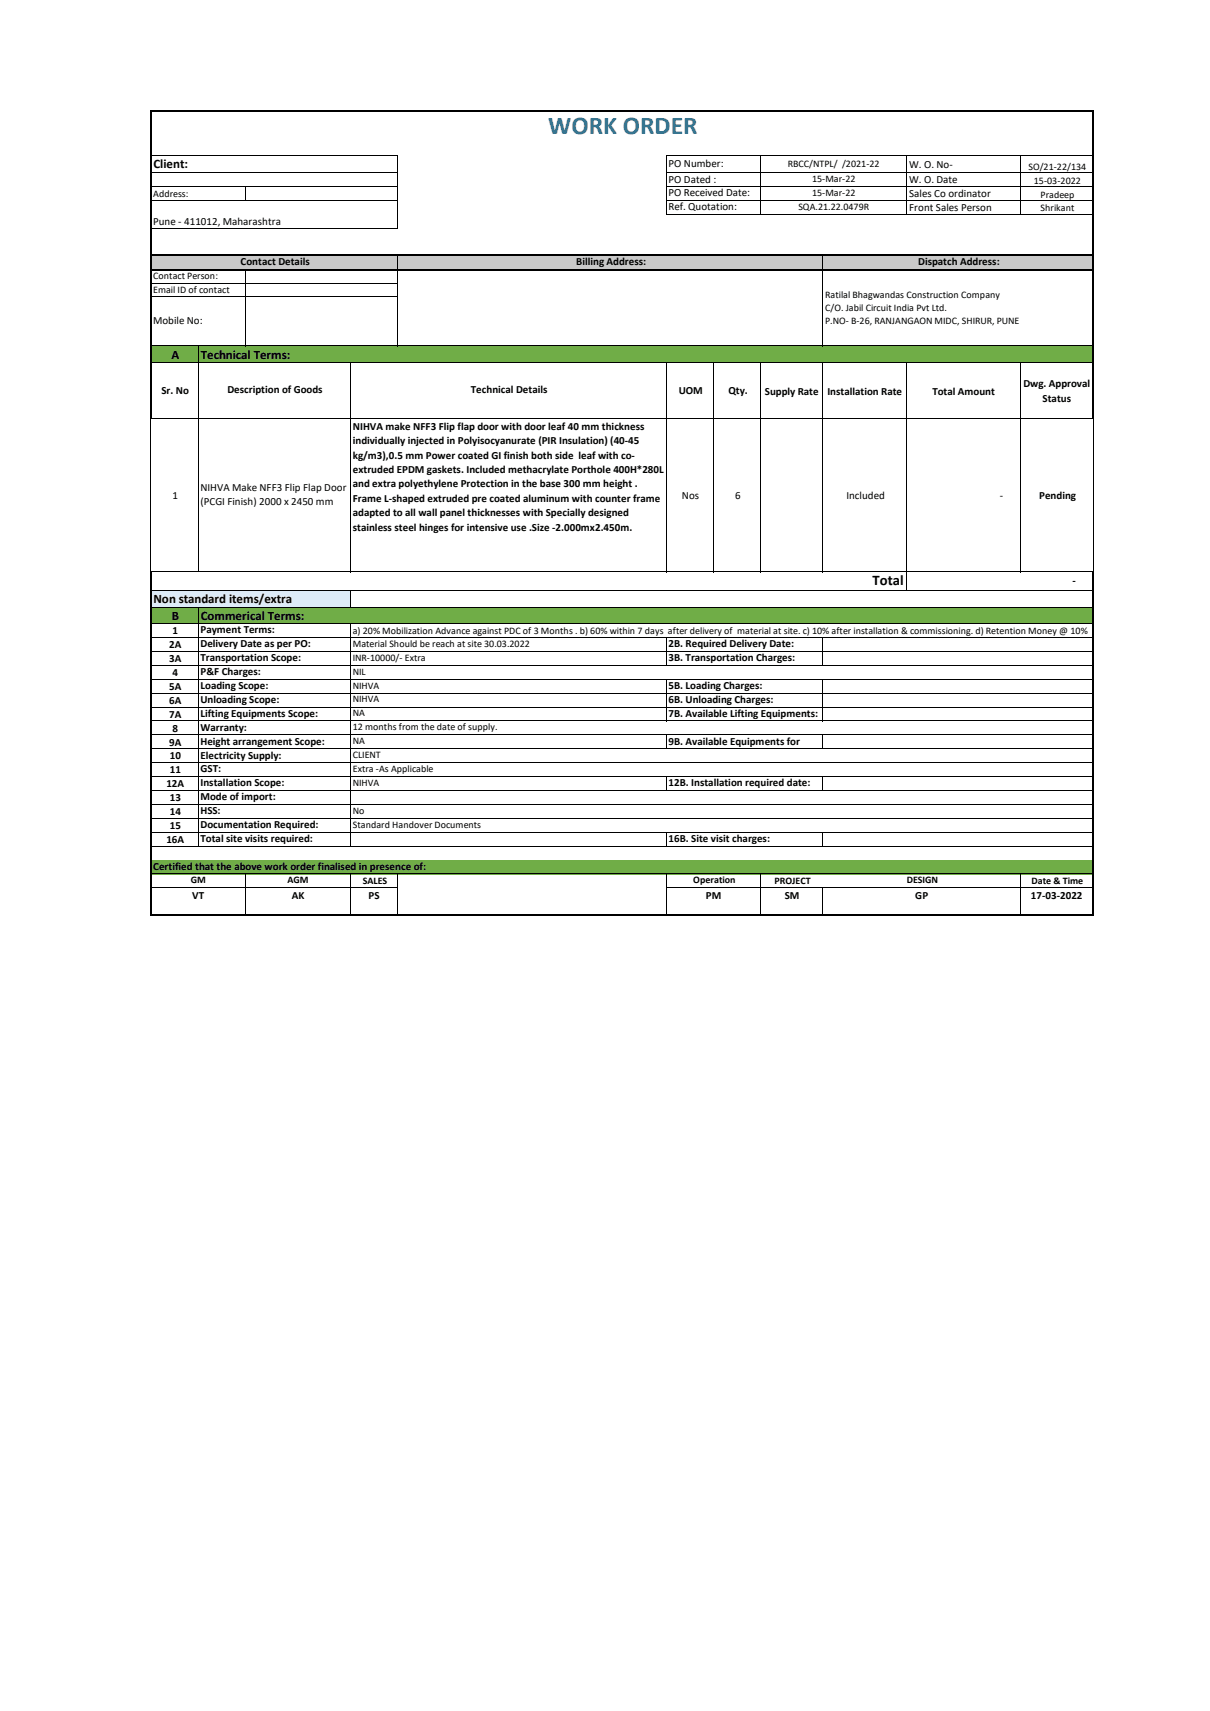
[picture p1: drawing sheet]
<svg xmlns="http://www.w3.org/2000/svg" width="210mm" height="297mm" viewBox="0 0 210 297" stroke-linecap="round" stroke-linejoin="round" font-family="sans-serif">
<defs><g id="words">
<text font-size="4.4" fill="#2f75b5" x="95.1" y="23.3">WORK ORDER</text>
<text font-size="2.5" x="151.4" y="101.5">Total</text>
<g font-size="2.2">
<text x="26.6" y="29.1">Client:</text>
<text x="29.8" y="62.2">A</text>
<text x="34.8" y="62.3">Technical Terms:</text>
<text x="26.6" y="104.6">Non standard items/extra</text>
<text x="29.8" y="107.5">B</text>
<text x="34.8" y="107.6">Commerical Terms:</text>
</g>
<g font-size="1.9">
<text x="116" y="29">PO Number:</text>
<text x="157.8" y="29.1">W. O. No-</text>
<text x="116" y="31.8">PO Dated :</text>
<text x="116" y="34">PO Received Date:</text>
<text x="157.8" y="31.8">W. O. Date</text>
<text x="157.8" y="34.2">Sales Co ordinator</text>
<text x="26.6" y="39">Pune - 411012, Maharashtra</text>
<text x="116" y="36.4">Ref. Quotation:</text>
<text x="157.8" y="36.6">Front Sales Person</text>
<text x="41.7" y="46">Contact Details</text>
<text x="100" y="46">Billing Address:</text>
<text x="159.3" y="46">Dispatch Address:</text>
<text x="26.6" y="56.3">Mobile No:</text>
<text x="28" y="68.4">Sr. No</text>
<text x="39.5" y="68.2">Description of Goods</text>
<text x="81.7" y="68.2">Technical Details</text>
<text x="117.8" y="68.4">UOM</text>
<text x="126.4" y="68.4">Qty.</text>
<text x="132.7" y="68.5">Supply Rate</text>
<text x="143.6" y="68.5">Installation Rate</text>
<text x="161.8" y="68.5">Total Amount</text>
<text x="177.6" y="67.2">Dwg. Approval</text>
<text x="180.9" y="69.7">Status</text>
<text x="61.2" y="74.6">NIHVA make NFF3 Flip flap door with door leaf 40 mm thickness</text>
<text x="61.2" y="77.1">individually injected in Polyisocyanurate (PIR Insulation) (40-45</text>
<text x="61.2" y="79.6">kg/m3),0.5 mm Power coated GI finish both side leaf with co-</text>
<text x="61.2" y="82.1">extruded EPDM gaskets. Included methacrylate Porthole 400H*280L</text>
<text x="29.9" y="86.6">1</text>
<text x="34.8" y="85.2">NIHVA Make NFF3 Flip Flap Door</text>
<text x="34.8" y="87.7">(PCGI Finish) 2000 x 2450 mm</text>
<text x="61.2" y="84.6">and extra polyethylene Protection in the base 300 mm height .</text>
<text x="61.2" y="87.1">Frame L-shaped extruded pre coated aluminum with counter frame</text>
<text x="61.2" y="89.6">adapted to all wall panel thicknesses with Specially designed</text>
<text x="118.3" y="86.6">Nos</text>
<text x="127.6" y="86.6">6</text>
<text x="146.9" y="86.6">Included</text>
<text x="173.5" y="86.6">-</text>
<text x="180.3" y="86.6">Pending</text>
<text x="61.2" y="92.1">stainless steel hinges for intensive use .Size -2.000mx2.450m.</text>
<text x="186.1" y="101.3">-</text>
<text x="29.4" y="112.5">2A</text>
<text x="29.9" y="110.1">1</text>
<text x="34.8" y="112.3">Delivery Date as per PO:</text>
<text x="34.8" y="109.9">Payment Terms:</text>
<text x="116" y="112.3">2B. Required Delivery Date:</text>
<text x="29.4" y="114.9">3A</text>
<text x="29.4" y="119.7">5A</text>
<text x="29.9" y="117.3">4</text>
<text x="34.8" y="117.2">P&amp;F Charges:</text>
<text x="34.8" y="119.6">Loading Scope:</text>
<text x="34.8" y="114.7">Transportation Scope:</text>
<text x="116" y="119.6">5B. Loading Charges:</text>
<text x="116" y="114.7">3B. Transportation Charges:</text>
<text x="29.4" y="122.1">6A</text>
<text x="29.4" y="124.6">7A</text>
<text x="34.8" y="122">Unloading Scope:</text>
<text x="34.8" y="124.4">Lifting Equipments Scope:</text>
<text x="116" y="122">6B. Unloading Charges:</text>
<text x="116" y="124.4">7B. Available Lifting Equipments:</text>
<text x="29.4" y="129.4">9A</text>
<text x="29.5" y="131.8">10</text>
<text x="29.9" y="127">8</text>
<text x="34.8" y="131.6">Electricity Supply:</text>
<text x="34.8" y="126.8">Warranty:</text>
<text x="34.8" y="129.2">Height arrangement Scope:</text>
<text x="116" y="129.3">9B. Available Equipments for</text>
<text x="28.9" y="136.6">12A</text>
<text x="29.5" y="134.2">11</text>
<text x="34.8" y="134">GST:</text>
<text x="34.8" y="136.5">Installation Scope:</text>
<text x="116" y="136.5">12B. Installation required date:</text>
<text x="29.5" y="139">13</text>
<text x="29.5" y="141.5">14</text>
<text x="29.5" y="143.9">15</text>
<text x="34.8" y="138.9">Mode of import:</text>
<text x="34.8" y="141.3">HSS:</text>
<text x="34.8" y="143.7">Documentation Required:</text>
<text x="28.9" y="146.3">16A</text>
<text x="34.8" y="146.1">Total site visits required:</text>
<text x="116" y="146.1">16B. Site visit charges:</text>
<text x="26.6" y="151">Certified that the above work order finalised in presence of:</text>
<text x="33.4" y="155.9">VT</text>
<text x="50.6" y="155.9">AK</text>
<text x="64" y="155.9">PS</text>
<text x="122.5" y="155.9">PM</text>
<text x="136.2" y="155.9">SM</text>
<text x="158.8" y="155.9">GP</text>
<text x="178.9" y="155.9">17-03-2022</text>
</g>
<g font-size="1.7">
<text x="136.7" y="29">RBCC/NTPL/ /2021-22</text>
<text x="178.5" y="29.5">SO/21-22/134</text>
<text x="26.6" y="34.2">Address:</text>
<text x="140.9" y="34.1">15-Mar-22</text>
<text x="140.9" y="31.7">15-Mar-22</text>
<text x="179.4" y="31.9">15-03-2022</text>
<text x="180.6" y="34.3">Pradeep</text>
<text x="138.5" y="36.5">SQA.21.22.0479R</text>
<text x="180.6" y="36.5">Shrikant</text>
<text x="26.6" y="48.4">Contact Person:</text>
<text x="26.6" y="50.9">Email ID of contact</text>
<text x="143.2" y="51.7">Ratilal Bhagwandas Construction Company</text>
<text x="143.2" y="53.9">C/O. Jabil Circuit India Pvt Ltd.</text>
<text x="143.2" y="56.2">P.NO- B-26, RANJANGAON MIDC, SHIRUR, PUNE</text>
<text x="61.2" y="112.2">Material Should be reach at site 30.03.2022</text>
<text x="61.2" y="110">a) 20% Mobilization Advance against PDC of 3 Months . b) 60% within 7 days after delivery of material at site. c) 10% after installation &amp; commissioning. d) Retention Money @ 10%</text>
<text x="61.2" y="117.1">NIL</text>
<text x="61.2" y="119.5">NIHVA</text>
<text x="61.2" y="114.7">INR-10000/- Extra</text>
<text x="61.2" y="121.9">NIHVA</text>
<text x="61.2" y="124.3">NA</text>
<text x="61.2" y="131.5">CLIENT</text>
<text x="61.2" y="126.7">12 months from the date of supply.</text>
<text x="61.2" y="129.1">NA</text>
<text x="61.2" y="134">Extra -As Applicable</text>
<text x="61.2" y="136.4">NIHVA</text>
<text x="61.2" y="141.2">No</text>
<text x="61.2" y="143.6">Standard Handover Documents</text>
<text x="33.1" y="153.3">GM</text>
<text x="49.9" y="153.3">AGM</text>
<text x="63" y="153.4">SALES</text>
<text x="120.3" y="153.2">Operation</text>
<text x="134.4" y="153.4">PROJECT</text>
<text x="157.3" y="153.2">DESIGN</text>
<text x="179" y="153.4">Date &amp; Time</text>
</g>
</g></defs>
<path d="M26.2 44.3h163.5v2.6h-163.5z" fill-rule="evenodd" fill="#c9c9c9"/>
<path d="M26.2 60h163.5v3h-163.5z" fill-rule="evenodd" fill="#70ad47"/>
<path d="M26.2 102.5h34.6v2.9h-34.6z" fill-rule="evenodd" fill="#ddebf7"/>
<g fill="#70ad47">
<path d="M26.2 105.3h163.5v3h-163.5z" fill-rule="evenodd"/>
<path d="M26.2 149.2h163.5v2.5h-163.5z" fill-rule="evenodd"/>
</g>
<g fill="none" stroke="#000" stroke-width=".17">
<path d="M26.3 27.1h42.8M26.3 29.9h42.8M26.3 32.3h42.8M26.3 34.8h42.8M26.3 39.6h42.8M42.6 32.4v2.4M69 27.1v12.6M115.6 27v10.3M115.7 27.1h73.9M115.7 29.9h73.9M115.7 32.3h73.9M115.7 34.8h73.9"/>
<path d="M115.7 37.2h73.9M132 27.1v10.2M157.3 27.1v10.2M177 27.1v10.2M26.3 49.2h42.8M26.3 51.5h42.8M42.6 47v13.1M69 44.4v2.3M69 47v13.1M142.8 44.4v2.3M142.8 47v13.1M26.2 72.7v26.5"/>
<path d="M26.3 60h163.3M26.3 62.9h163.3M26.3 72.6h163.3M34.4 60.1v39.2M60.8 63v36.3M115.6 63v36.3M123.8 63v36.3M132 63v36.3M142.8 63v36.3M157.3 63v39.5M177 63v36.3M189.7 72.7v26.5"/>
<path d="M26.3 99.2h163.3M26.3 102.5h163.3M26.3 105.3h163.3M26.3 108.2h163.3M26.3 110.6h163.3M26.3 113h163.3M26.3 115.5h163.3M26.3 117.9h163.3M34.4 105.4v41.5M60.8 102.5v2.9M60.8 108.3v38.6M115.6 110.7v4.8"/>
<path d="M115.6 118v7.2M142.8 110.7v4.8M142.8 118v7.2M26.3 120.3h163.3M26.3 122.7h163.3M26.3 125.1h163.3M26.3 127.5h163.3M26.3 129.9h163.3M26.3 132.4h163.3M26.3 134.8h163.3M26.3 137.2h163.3M26.3 139.6h163.3"/>
<path d="M115.6 127.6v2.4M115.6 134.8v2.5M142.8 127.6v2.4M142.8 134.8v2.5M26.3 153.9h42.8M26.3 142h163.3M26.3 144.4h163.3M26.3 146.8h163.3M26.3 151.7h163.3M42.6 151.7v6.9M60.8 151.7v6.9M69 151.7v6.9"/>
<path d="M115.6 144.5v2.4M115.6 151.7v6.9M115.7 153.9h73.9M132 151.7v6.9M142.8 144.5v2.4M142.8 154v4.6M177 151.7v6.9"/>
</g>
<path d="M26.2 19.1v53.6M26.3 19.2h163.6M189.7 19.4v53.3M26.3 44.3h163.6M26.3 46.8h163.6M26.2 99.2v59.7M189.7 99.2v59.7M26.3 158.8h163.6" fill="none" stroke="#000" stroke-width=".3"/>
<use href="#words"/>
</svg>
